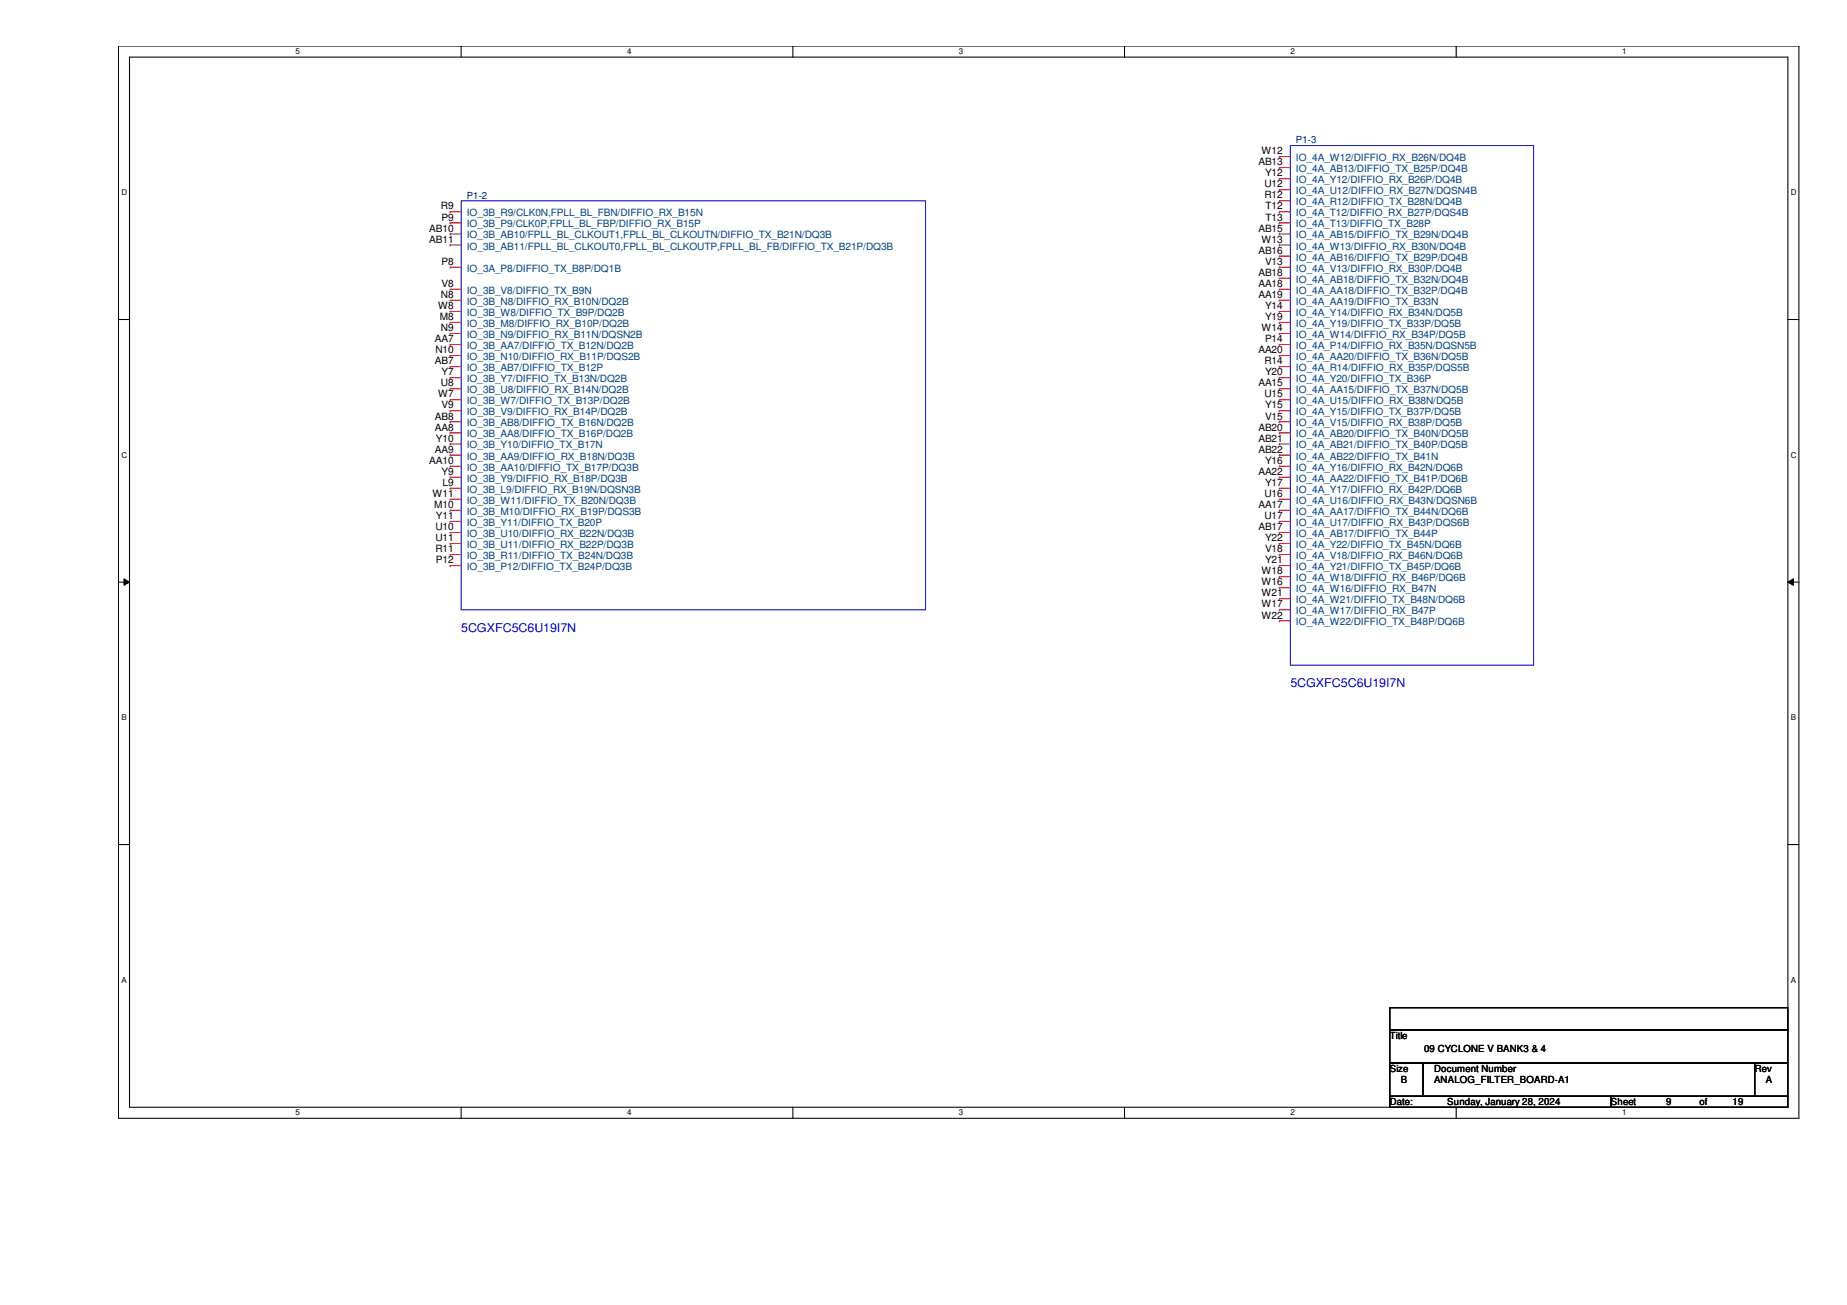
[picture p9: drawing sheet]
<svg xmlns="http://www.w3.org/2000/svg" width="297mm" height="210mm" viewBox="0 0 297 210" stroke-linecap="round" stroke-linejoin="round" font-family="sans-serif">
<defs><g id="words">
<g font-size="1.9" fill="#00f">
<text x="74.2" y="101.6">5CGXFC5C6U19I7N</text>
<text x="207.5" y="110.5">5CGXFC5C6U19I7N</text>
</g>
<g font-size="1.6" fill="#000080">
<text x="208.4" y="23.1">P1-3</text>
<text x="75.1" y="32">P1-2</text>
</g>
<g font-size="1.6">
<text x="202.4" y="26.6">AB13</text>
<text x="202.9" y="24.8">W12</text>
<text x="203.5" y="28.4">Y12</text>
<text x="70.9" y="33.7">R9</text>
<text x="71" y="35.5">P9</text>
<text x="203.4" y="30.1">U12</text>
<text x="203.4" y="31.9">R12</text>
<text x="203.5" y="33.7">T12</text>
<text x="203.5" y="35.5">T13</text>
<text x="69" y="37.3">AB10</text>
<text x="69" y="39">AB11</text>
<text x="202.4" y="37.3">AB15</text>
<text x="202.4" y="40.8">AB16</text>
<text x="202.9" y="39">W13</text>
<text x="70.9" y="47.9">N8</text>
<text x="71" y="42.6">P8</text>
<text x="71" y="46.1">V8</text>
<text x="202.4" y="44.4">AB18</text>
<text x="202.4" y="46.1">AA18</text>
<text x="202.4" y="47.9">AA19</text>
<text x="203.5" y="42.6">V13</text>
<text x="70.4" y="49.7">W8</text>
<text x="70.7" y="51.5">M8</text>
<text x="70.9" y="53.3">N9</text>
<text x="202.9" y="53.3">W14</text>
<text x="203.5" y="49.7">Y14</text>
<text x="203.5" y="51.5">Y19</text>
<text x="69.9" y="55">AA7</text>
<text x="69.9" y="58.6">AB7</text>
<text x="70" y="56.8">N10</text>
<text x="202.4" y="56.8">AA20</text>
<text x="203.4" y="58.6">R14</text>
<text x="203.5" y="55">P14</text>
<text x="70.4" y="63.9">W7</text>
<text x="70.9" y="62.1">U8</text>
<text x="71" y="60.4">Y7</text>
<text x="71" y="65.7">V9</text>
<text x="202.4" y="62.1">AA15</text>
<text x="203.4" y="63.9">U15</text>
<text x="203.5" y="60.4">Y20</text>
<text x="203.5" y="65.7">Y15</text>
<text x="69.9" y="67.5">AB8</text>
<text x="69.9" y="69.3">AA8</text>
<text x="70.1" y="71">Y10</text>
<text x="202.4" y="69.3">AB20</text>
<text x="202.4" y="71">AB21</text>
<text x="203.5" y="67.5">V15</text>
<text x="69" y="74.6">AA10</text>
<text x="69.9" y="72.8">AA9</text>
<text x="71" y="76.4">Y9</text>
<text x="202.4" y="72.8">AB22</text>
<text x="202.4" y="76.4">AA22</text>
<text x="203.5" y="74.6">Y16</text>
<text x="69.6" y="79.9">W11</text>
<text x="69.8" y="81.7">M10</text>
<text x="70.1" y="83.5">Y11</text>
<text x="71.2" y="78.1">L9</text>
<text x="202.4" y="81.7">AA17</text>
<text x="203.4" y="79.9">U16</text>
<text x="203.4" y="83.5">U17</text>
<text x="203.5" y="78.1">Y17</text>
<text x="70" y="85.3">U10</text>
<text x="70" y="87">U11</text>
<text x="70" y="88.8">R11</text>
<text x="202.4" y="85.3">AB17</text>
<text x="203.5" y="87">Y22</text>
<text x="203.5" y="88.8">V18</text>
<text x="70.1" y="90.6">P12</text>
<text x="202.9" y="92.4">W18</text>
<text x="202.9" y="94.1">W16</text>
<text x="202.9" y="95.9">W21</text>
<text x="203.5" y="90.6">Y21</text>
<text x="202.9" y="97.7">W17</text>
<text x="202.9" y="99.5">W22</text>
<text x="223.5" y="167.1">Title</text>
<text x="223.5" y="172.4">Size</text>
<text x="229" y="169.2">09 CYCLONE V BANK3 &amp; 4</text>
<text x="230.6" y="172.4">Document Number</text>
<text x="282.2" y="172.4">Rev</text>
<text x="223.5" y="177.8">Date:</text>
<text x="225.3" y="174.2">B</text>
<text x="230.6" y="174.2">ANALOG_FILTER_BOARD-A1</text>
<text x="232.7" y="177.8">Sunday, January 28, 2024</text>
<text x="259.1" y="177.8">Sheet</text>
<text x="268" y="177.8">9</text>
<text x="273.3" y="177.8">of</text>
<text x="278.6" y="177.8">19</text>
<text x="284" y="174.2">A</text>
</g>
<g font-size="1.6" fill="#004080">
<text x="208.4" y="25.9">IO_4A_W12/DIFFIO_RX_B26N/DQ4B</text>
<text x="208.4" y="27.7">IO_4A_AB13/DIFFIO_TX_B25P/DQ4B</text>
<text x="208.4" y="29.5">IO_4A_Y12/DIFFIO_RX_B26P/DQ4B</text>
<text x="75.1" y="34.8">IO_3B_R9/CLK0N,FPLL_BL_FBN/DIFFIO_RX_B15N</text>
<text x="208.4" y="31.2">IO_4A_U12/DIFFIO_RX_B27N/DQSN4B</text>
<text x="208.4" y="33">IO_4A_R12/DIFFIO_TX_B28N/DQ4B</text>
<text x="208.4" y="34.8">IO_4A_T12/DIFFIO_RX_B27P/DQS4B</text>
<text x="75.1" y="36.6">IO_3B_P9/CLK0P,FPLL_BL_FBP/DIFFIO_RX_B15P</text>
<text x="75.1" y="38.4">IO_3B_AB10/FPLL_BL_CLKOUT1,FPLL_BL_CLKOUTN/DIFFIO_TX_B21N/DQ3B</text>
<text x="75.1" y="40.1">IO_3B_AB11/FPLL_BL_CLKOUT0,FPLL_BL_CLKOUTP,FPLL_BL_FB/DIFFIO_TX_B21P/DQ3B</text>
<text x="208.4" y="36.6">IO_4A_T13/DIFFIO_TX_B28P</text>
<text x="208.4" y="38.4">IO_4A_AB15/DIFFIO_TX_B29N/DQ4B</text>
<text x="208.4" y="40.1">IO_4A_W13/DIFFIO_RX_B30N/DQ4B</text>
<text x="208.4" y="41.9">IO_4A_AB16/DIFFIO_TX_B29P/DQ4B</text>
<text x="75.1" y="43.7">IO_3A_P8/DIFFIO_TX_B8P/DQ1B</text>
<text x="75.1" y="47.2">IO_3B_V8/DIFFIO_TX_B9N</text>
<text x="208.4" y="43.7">IO_4A_V13/DIFFIO_RX_B30P/DQ4B</text>
<text x="208.4" y="45.5">IO_4A_AB18/DIFFIO_TX_B32N/DQ4B</text>
<text x="208.4" y="47.2">IO_4A_AA18/DIFFIO_TX_B32P/DQ4B</text>
<text x="75.1" y="49">IO_3B_N8/DIFFIO_RX_B10N/DQ2B</text>
<text x="75.1" y="50.8">IO_3B_W8/DIFFIO_TX_B9P/DQ2B</text>
<text x="75.1" y="52.6">IO_3B_M8/DIFFIO_RX_B10P/DQ2B</text>
<text x="208.4" y="49">IO_4A_AA19/DIFFIO_TX_B33N</text>
<text x="208.4" y="50.8">IO_4A_Y14/DIFFIO_RX_B34N/DQ5B</text>
<text x="208.4" y="52.6">IO_4A_Y19/DIFFIO_TX_B33P/DQ5B</text>
<text x="75.1" y="54.4">IO_3B_N9/DIFFIO_RX_B11N/DQSN2B</text>
<text x="75.1" y="56.1">IO_3B_AA7/DIFFIO_TX_B12N/DQ2B</text>
<text x="75.1" y="57.9">IO_3B_N10/DIFFIO_RX_B11P/DQS2B</text>
<text x="75.1" y="59.7">IO_3B_AB7/DIFFIO_TX_B12P</text>
<text x="208.4" y="54.4">IO_4A_W14/DIFFIO_RX_B34P/DQ5B</text>
<text x="208.4" y="56.1">IO_4A_P14/DIFFIO_RX_B35N/DQSN5B</text>
<text x="208.4" y="57.9">IO_4A_AA20/DIFFIO_TX_B36N/DQ5B</text>
<text x="208.4" y="59.7">IO_4A_R14/DIFFIO_RX_B35P/DQS5B</text>
<text x="75.1" y="61.5">IO_3B_Y7/DIFFIO_TX_B13N/DQ2B</text>
<text x="75.1" y="63.2">IO_3B_U8/DIFFIO_RX_B14N/DQ2B</text>
<text x="75.1" y="65">IO_3B_W7/DIFFIO_TX_B13P/DQ2B</text>
<text x="208.4" y="61.5">IO_4A_Y20/DIFFIO_TX_B36P</text>
<text x="208.4" y="63.2">IO_4A_AA15/DIFFIO_TX_B37N/DQ5B</text>
<text x="208.4" y="65">IO_4A_U15/DIFFIO_RX_B38N/DQ5B</text>
<text x="75.1" y="66.8">IO_3B_V9/DIFFIO_RX_B14P/DQ2B</text>
<text x="75.1" y="68.6">IO_3B_AB8/DIFFIO_TX_B16N/DQ2B</text>
<text x="75.1" y="70.4">IO_3B_AA8/DIFFIO_TX_B16P/DQ2B</text>
<text x="208.4" y="66.8">IO_4A_Y15/DIFFIO_TX_B37P/DQ5B</text>
<text x="208.4" y="68.6">IO_4A_V15/DIFFIO_RX_B38P/DQ5B</text>
<text x="208.4" y="70.4">IO_4A_AB20/DIFFIO_TX_B40N/DQ5B</text>
<text x="75.1" y="72.1">IO_3B_Y10/DIFFIO_TX_B17N</text>
<text x="75.1" y="73.9">IO_3B_AA9/DIFFIO_RX_B18N/DQ3B</text>
<text x="75.1" y="75.7">IO_3B_AA10/DIFFIO_TX_B17P/DQ3B</text>
<text x="75.1" y="77.5">IO_3B_Y9/DIFFIO_RX_B18P/DQ3B</text>
<text x="208.4" y="72.1">IO_4A_AB21/DIFFIO_TX_B40P/DQ5B</text>
<text x="208.4" y="73.9">IO_4A_AB22/DIFFIO_TX_B41N</text>
<text x="208.4" y="75.7">IO_4A_Y16/DIFFIO_RX_B42N/DQ6B</text>
<text x="208.4" y="77.5">IO_4A_AA22/DIFFIO_TX_B41P/DQ6B</text>
<text x="75.1" y="79.2">IO_3B_L9/DIFFIO_RX_B19N/DQSN3B</text>
<text x="75.1" y="81">IO_3B_W11/DIFFIO_TX_B20N/DQ3B</text>
<text x="75.1" y="82.8">IO_3B_M10/DIFFIO_RX_B19P/DQS3B</text>
<text x="208.4" y="79.2">IO_4A_Y17/DIFFIO_RX_B42P/DQ6B</text>
<text x="208.4" y="81">IO_4A_U16/DIFFIO_RX_B43N/DQSN6B</text>
<text x="208.4" y="82.8">IO_4A_AA17/DIFFIO_TX_B44N/DQ6B</text>
<text x="75.1" y="84.6">IO_3B_Y11/DIFFIO_TX_B20P</text>
<text x="75.1" y="86.4">IO_3B_U10/DIFFIO_RX_B22N/DQ3B</text>
<text x="75.1" y="88.1">IO_3B_U11/DIFFIO_RX_B22P/DQ3B</text>
<text x="75.1" y="89.9">IO_3B_R11/DIFFIO_TX_B24N/DQ3B</text>
<text x="208.4" y="84.6">IO_4A_U17/DIFFIO_RX_B43P/DQS6B</text>
<text x="208.4" y="86.4">IO_4A_AB17/DIFFIO_TX_B44P</text>
<text x="208.4" y="88.1">IO_4A_Y22/DIFFIO_TX_B45N/DQ6B</text>
<text x="208.4" y="89.9">IO_4A_V18/DIFFIO_RX_B46N/DQ6B</text>
<text x="75.1" y="91.7">IO_3B_P12/DIFFIO_TX_B24P/DQ3B</text>
<text x="208.4" y="91.7">IO_4A_Y21/DIFFIO_TX_B45P/DQ6B</text>
<text x="208.4" y="93.5">IO_4A_W18/DIFFIO_RX_B46P/DQ6B</text>
<text x="208.4" y="95.2">IO_4A_W16/DIFFIO_RX_B47N</text>
<text x="208.4" y="97">IO_4A_W21/DIFFIO_TX_B48N/DQ6B</text>
<text x="208.4" y="98.8">IO_4A_W17/DIFFIO_RX_B47P</text>
<text x="208.4" y="100.6">IO_4A_W22/DIFFIO_TX_B48P/DQ6B</text>
</g>
<g font-size="1.3">
<text x="47.5" y="8.7">5</text>
<text x="100.8" y="8.7">4</text>
<text x="154.2" y="8.7">3</text>
<text x="207.5" y="8.7">2</text>
<text x="260.9" y="8.7">1</text>
<text x="19.5" y="31.4">D</text>
<text x="288" y="31.4">D</text>
<text x="19.5" y="73.6">C</text>
<text x="288" y="73.6">C</text>
<text x="19.5" y="115.9">B</text>
<text x="288" y="115.9">B</text>
<text x="19.5" y="158.1">A</text>
<text x="288" y="158.1">A</text>
<text x="47.5" y="179.4">5</text>
<text x="100.8" y="179.4">4</text>
<text x="154.2" y="179.4">3</text>
<text x="207.5" y="179.4">2</text>
<text x="260.9" y="179.4">1</text>
</g>
</g></defs>
<path d="M19.1 7.4h270.2v172.5h-270.2zM20.8 9.2h266.7v168.9h-266.7z" fill="none" stroke="#000" stroke-width=".17"/>
<g fill="#fff">
<path d="M47.5 7.6h.7v1.4h-.7z"/>
<path d="M47.5 178.3h.7v1.4h-.7z"/>
</g>
<path d="M74.2 7.4v1.8M74.2 178.1v1.8" fill="none" stroke="#000" stroke-width=".17"/>
<g fill="#fff">
<path d="M100.8 7.6h.7v1.4h-.7z"/>
<path d="M100.8 178.3h.7v1.4h-.7z"/>
</g>
<path d="M127.5 7.4v1.8M127.5 178.1v1.8" fill="none" stroke="#000" stroke-width=".17"/>
<g fill="#fff">
<path d="M154.2 7.6h.7v1.4h-.7z"/>
<path d="M154.2 178.3h.7v1.4h-.7z"/>
</g>
<path d="M180.8 7.4v1.8M180.8 178.1v1.8" fill="none" stroke="#000" stroke-width=".17"/>
<g fill="#fff">
<path d="M207.5 7.6h.7v1.4h-.7z"/>
<path d="M207.5 178.3h.7v1.4h-.7z"/>
</g>
<path d="M234.2 7.4v1.8M234.2 178.1v1.8" fill="none" stroke="#000" stroke-width=".17"/>
<g fill="#fff">
<path d="M260.9 7.6h.6v1.4h-.6z"/>
<path d="M260.9 178.3h.6v1.4h-.6z"/>
<path d="M19.5 30.3h.9v1.4h-.9z"/>
<path d="M288 30.3h.9v1.4h-.9z"/>
<path d="M19.5 72.5h.9v1.4h-.9z"/>
<path d="M288 72.5h.9v1.4h-.9z"/>
</g>
<path d="M19.1 51.4h1.7M287.5 51.4h1.8" fill="none" stroke="#000" stroke-width=".17"/>
<g fill="#fff">
<path d="M19.5 114.7h.8v1.4h-.8z"/>
<path d="M288 114.7h.8v1.4h-.8z"/>
</g>
<path d="M19.1 93.6h1.7M287.5 93.6h1.8" fill="none" stroke="#000" stroke-width=".17"/>
<path d="M19.9 93.1l.9 .5-.9 .5zM287.5 93.6l.9-.5v1z" fill="#000"/>
<path d="M19.9 93.1l.9 .5-.9 .5zM287.5 93.6l.9-.5v1z" fill="none" stroke="#000" stroke-width=".16"/>
<g fill="#fff">
<path d="M19.5 156.9h.8v1.4h-.8z"/>
<path d="M288 156.9h.8v1.4h-.8z"/>
</g>
<path d="M19.1 135.8h1.7M287.5 135.8h1.8M223.5 162.1h64v3.6h-64zM223.5 165.6h64v5.4h-64zM223.5 171h5.4v5.3h-5.4zM223.5 176.3h35.6v1.8h-35.6zM228.9 171h53.3v5.3h-53.3zM259.1 176.3h28.4v1.8h-28.4zM282.2 171h5.3v5.3h-5.3z" fill="none" stroke="#000" stroke-width=".17"/>
<path d="M74.2 32.3h74.6v65.8h-74.6zM207.5 23.4h39.1v83.6h-39.1z" fill="none" stroke="#00f" stroke-width=".17"/>
<g fill="none" stroke="#f00" stroke-width=".17">
<path d="M72.4 34.1h.1M72.4 35.9h.1M72.4 37.6h.1M72.4 39.4h.1M72.4 34.1h1.8M72.4 35.9h1.8M72.4 37.6h1.8M72.4 39.4h1.8M205.7 25.2h.1M205.7 27h.1M205.7 28.7h.1M205.7 30.5h.1"/>
<path d="M205.7 32.3h.1M205.7 34.1h.1M205.7 35.9h.1M205.7 37.6h.1M205.7 39.4h.1M205.7 34.1h1.8M205.7 35.9h1.8M205.7 37.6h1.8M205.7 39.4h1.8M205.7 25.2h1.8M205.7 27h1.8M205.7 28.7h1.8"/>
<path d="M205.7 30.5h1.8M205.7 32.3h1.8M72.4 43h.1M72.4 46.5h.1M72.4 48.3h.1M72.4 50.1h.1M72.4 51.9h.1M72.4 53.6h.1M72.4 55.4h.1M72.4 57.2h.1M72.4 59h.1M72.4 43h1.8"/>
<path d="M72.4 46.5h1.8M72.4 48.3h1.8M72.4 50.1h1.8M72.4 51.9h1.8M72.4 53.6h1.8M72.4 55.4h1.8M72.4 57.2h1.8M72.4 59h1.8M205.7 41.2h.1M205.7 43h.1M205.7 44.7h.1M205.7 46.5h.1"/>
<path d="M205.7 48.3h.1M205.7 50.1h.1M205.7 51.9h.1M205.7 53.6h.1M205.7 55.4h.1M205.7 57.2h.1M205.7 59h.1M205.7 43h1.8M205.7 46.5h1.8M205.7 48.3h1.8M205.7 50.1h1.8M205.7 51.9h1.8"/>
<path d="M205.7 53.6h1.8M205.7 55.4h1.8M205.7 57.2h1.8M205.7 59h1.8M205.7 41.2h1.8M205.7 44.7h1.8M72.4 60.7h.1M72.4 62.5h.1M72.4 64.3h.1M72.4 66.1h.1M72.4 67.9h.1M72.4 69.6h.1"/>
<path d="M72.4 71.4h.1M72.4 73.2h.1M72.4 75h.1M72.4 76.7h.1M72.4 78.5h.1M72.4 60.7h1.8M72.4 62.5h1.8M72.4 64.3h1.8M72.4 66.1h1.8M72.4 67.9h1.8M72.4 69.6h1.8M72.4 71.4h1.8"/>
<path d="M72.4 73.2h1.8M72.4 75h1.8M72.4 76.7h1.8M72.4 78.5h1.8M205.7 60.7h.1M205.7 62.5h.1M205.7 64.3h.1M205.7 66.1h.1M205.7 67.9h.1M205.7 69.6h.1M205.7 71.4h.1M205.7 73.2h.1"/>
<path d="M205.7 75h.1M205.7 76.7h.1M205.7 78.5h.1M205.7 60.7h1.8M205.7 62.5h1.8M205.7 64.3h1.8M205.7 66.1h1.8M205.7 67.9h1.8M205.7 69.6h1.8M205.7 71.4h1.8M205.7 73.2h1.8M205.7 75h1.8"/>
<path d="M205.7 76.7h1.8M205.7 78.5h1.8M72.4 80.3h.1M72.4 82.1h.1M72.4 83.9h.1M72.4 85.6h.1M72.4 87.4h.1M72.4 89.2h.1M72.4 91h.1M72.4 80.3h1.8M72.4 82.1h1.8M72.4 83.9h1.8"/>
<path d="M72.4 85.6h1.8M72.4 87.4h1.8M72.4 89.2h1.8M72.4 91h1.8M205.7 80.3h.1M205.7 82.1h.1M205.7 83.9h.1M205.7 85.6h.1M205.7 87.4h.1M205.7 89.2h.1M205.7 91h.1M205.7 92.8h.1"/>
<path d="M205.7 94.5h.1M205.7 96.3h.1M205.7 98.1h.1M205.7 99.9h.1M205.7 80.3h1.8M205.7 82.1h1.8M205.7 83.9h1.8M205.7 85.6h1.8M205.7 87.4h1.8M205.7 89.2h1.8M205.7 91h1.8M205.7 92.8h1.8"/>
<path d="M205.7 94.5h1.8M205.7 96.3h1.8M205.7 98.1h1.8M205.7 99.9h1.8"/>
</g>
<use href="#words"/>
</svg>
